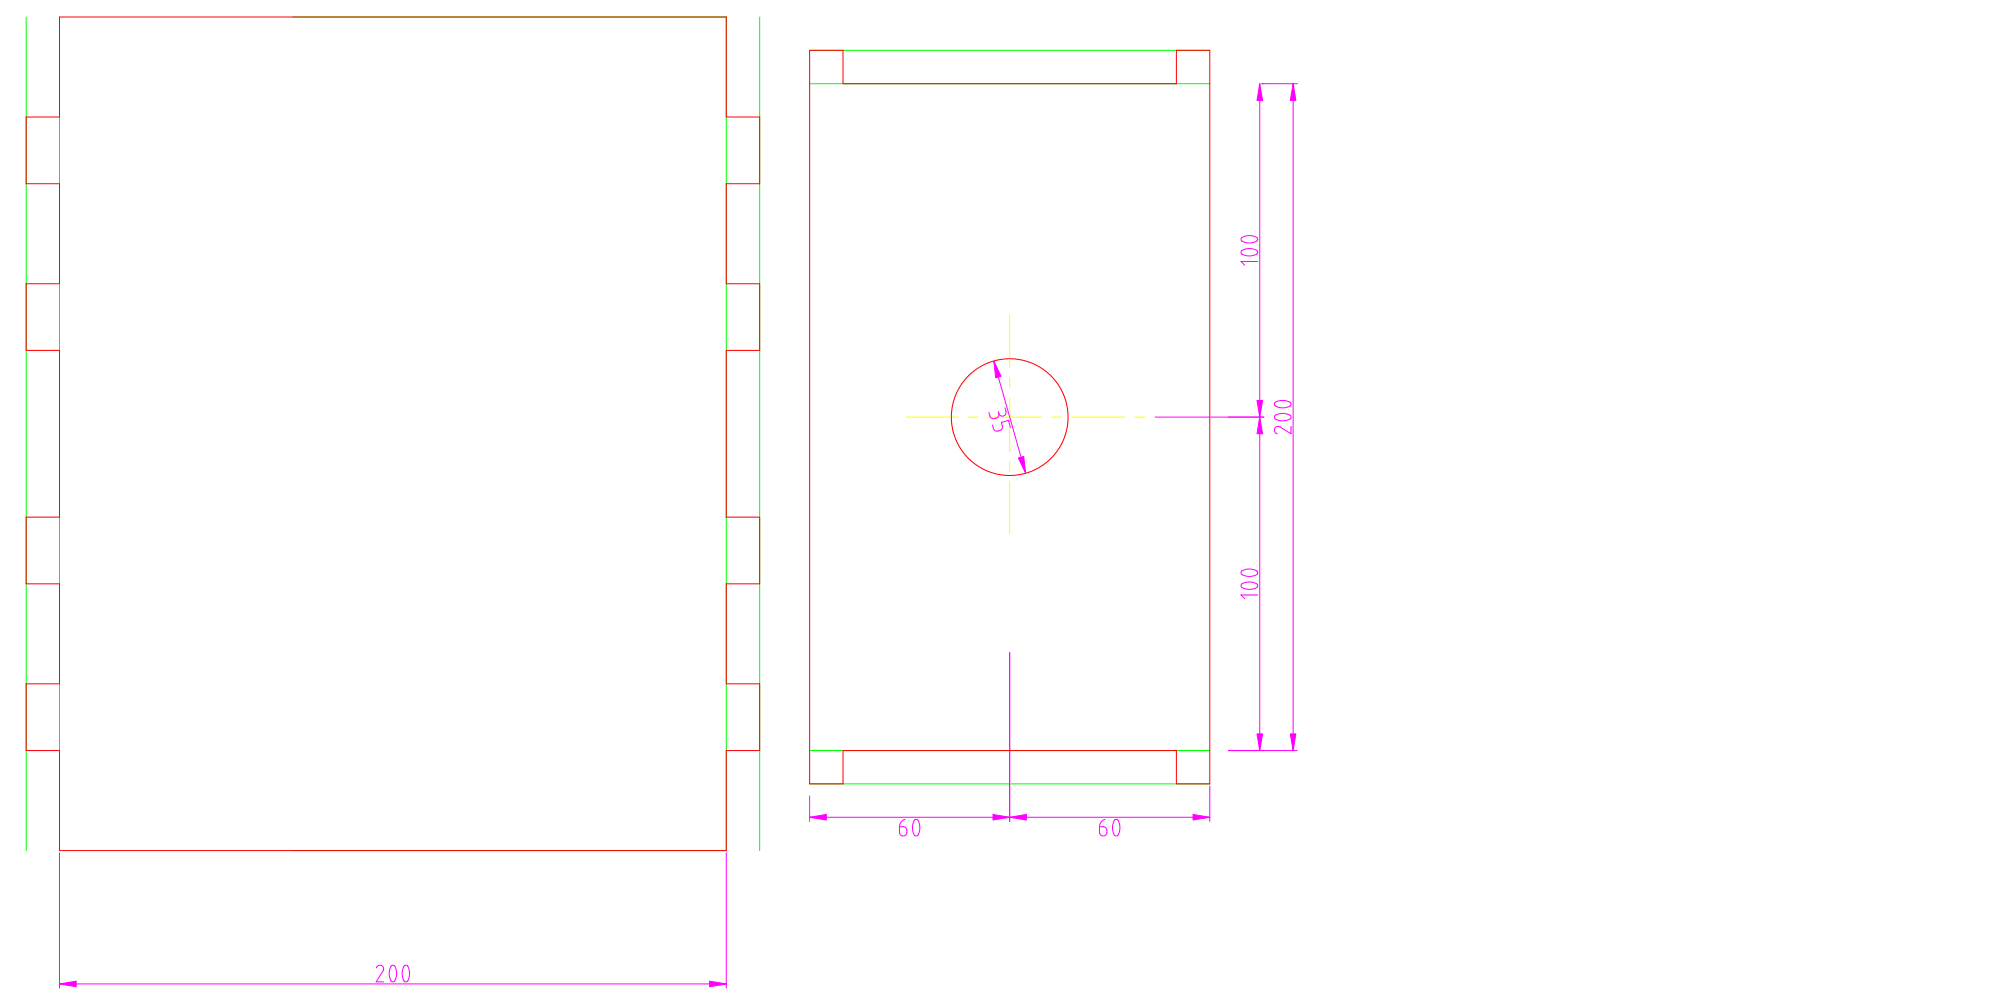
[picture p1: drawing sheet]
<svg xmlns="http://www.w3.org/2000/svg" width="600mm" height="300mm" viewBox="0 0 600 300" stroke-linecap="round" stroke-linejoin="round" font-family="sans-serif">
<path d="M7.9 5.1v250M17.8 5.1v250M87.8 5.1h130v250h-130M227.8 5.1v250M242.8 15.1h120M242.8 25.1h120M242.8 225.1h120M242.8 235.1h120" fill="none" stroke="#0f0" stroke-width=".3"/>
<g fill="none" stroke="#f0f" stroke-width=".3">
<path d="M377.8 25.1v200M378.4 25.1h10.6M387.8 25.1v200M372.3 75.2l1.3-.6 1.6-.1 1.7 .6 .3 .6-.3 .5-.6 .3-2.2 .2-1.7-.5-.2-.6zM372.4 71.2l1.5-.5h1.4l1.6 .5 .3 .6-.2 .5-1 .4-2 .1-1.7-.6-.1-.4zM377.2 78.4h-5l1.1 1.1M298 108.2l9.6 33.7M296.5 123.7l.5 1.4 .7 .4 1.5-.4 .3-.5v-.6M297.6 127.4l.4 1.3 .3 .4 .8 .2 .8-.2 .5-.4 .2-.5-.3-1.5 2.1-.7 .6 2.2M299.4 123.4l.1 .6M301.4 122.3l.3 1.5-.4 .7-1.1 .2-.7-.7M346.4 125.1h32.6"/>
<path d="M382.3 120.8l1.3-.6 1.6-.1 1.7 .5 .3 .7-.3 .5-.8 .3-2 .2-1.7-.6-.2-.4zM382.4 124.5l1.4-.5h1.4l1.7 .5 .3 .7-.4 .5-.9 .3-1.9 .2-1.6-.6-.2-.4zM387.2 127.8v2.3l-3.9-2.3-.7 .3-.4 .7 .1 .7 .7 .6M372.3 175.2l1.2-.6 1.7-.1 1.7 .6 .3 .6-.3 .5-.6 .3-2.1 .2-1.8-.6-.2-.5zM372.3 171.3l1.3-.6 1.6-.1 1.7 .6 .3 .6-.3 .5-.6 .3-2.2 .2-1.7-.5-.2-.6zM377.2 178.4h-5l1.1 1.1M302.8 195.7v50.6M242.8 238.7v7.6M362.8 235.7v10.6M368.4 225.1h20.6M17.8 255.7v40.6M217.8 255.7v40.6"/>
<path d="M242.8 245.1h120M269.7 247.9h1.4l.7 .5 .2 1.3-.5 .8-.8 .2-.8-.5zM271.4 245.7l-1.2 .8-.5 1.4M274.2 246l.5-.3 .6 .2 .5 1.6-.1 2.1-.4 .8-.4 .3-.7-.3-.5-1.5v-1.5zM329.7 247.9h1.4l.6 .4 .3 1.4-.4 .7-.9 .3-.7-.4-.3-.6zM331.4 245.7l-1.2 .8-.5 1.4M334.2 246l.5-.3 .5 .1 .6 1.6-.1 2.1-.4 .9-.4 .3-.7-.3-.5-1.5v-1.7zM17.8 295h200M112.8 290.3l.5-.7 .5-.2 .7 .2 .5 .5v.8l-2.2 3.5h2.2M117.3 289.7l.4-.3 .7 .3 .5 1.7-.2 2.1-.3 .7-.5 .2-.6-.2-.6-1.8 .1-1.4zM121.2 289.6l.4-.2 .6 .2 .6 1.8-.2 2.1-.3 .7-.5 .2-.6-.2-.6-1.7 .1-1.5z"/>
</g>
<g fill="#f0f" stroke="#f0f" stroke-width=".3">
<path d="M17.8 295l5-.8v1.7z"/>
<path d="M212.8 294.2l5 .8-5 .9z"/>
<path d="M302.8 245.1l5-.9v1.7z"/>
<path d="M357.8 244.2l5 .9-5 .8z"/>
<path d="M242.8 245.1l5-.9v1.7z"/>
<path d="M297.8 244.2l5 .9-5 .8z"/>
<path d="M386.9 220.1h1.7l-.8 5z"/>
<path d="M387.8 25.1l.8 5h-1.7z"/>
<path d="M305.4 137.3l1.6-.4 .6 5z"/>
<path d="M298 108.2l2.2 4.6-1.6 .5z"/>
<path d="M377.8 25.1l.8 5h-1.6z"/>
<path d="M377 120.1h1.6l-.8 5z"/>
<path d="M377 220.1h1.6l-.8 5z"/>
<path d="M377.8 125.1l.8 5h-1.6z"/>
</g>
<g fill="none" stroke="#f00" stroke-width=".3">
<path d="M17.8 5.1h200v30h10v20h-10v30h10v20h-10v50h10v20h-10v30h10v20h-10v30h-200v-30h-9.9v-20h9.9v-30h-9.9v-20h9.9v-50h-9.9v-20h9.9v-30h-9.9v-20h9.9zM242.8 15.1h10v10h100v-10h10v220h-10v-10h-100v10h-10z"/>
<circle cx="302.8" cy="125.1" r="17.5"/>
</g>
<path d="M302.8 94.3v16M302.8 113.3v3M302.8 119.3v16M271.8 125.1h15.6M290.4 125.1h3M296.4 125.1h16M302.8 138.3v3M315.4 125.1h3M321.4 125.1h16M340.4 125.1h3M302.8 144.3v15.8" fill="none" stroke="#ff0" stroke-width=".3"/>
</svg>
